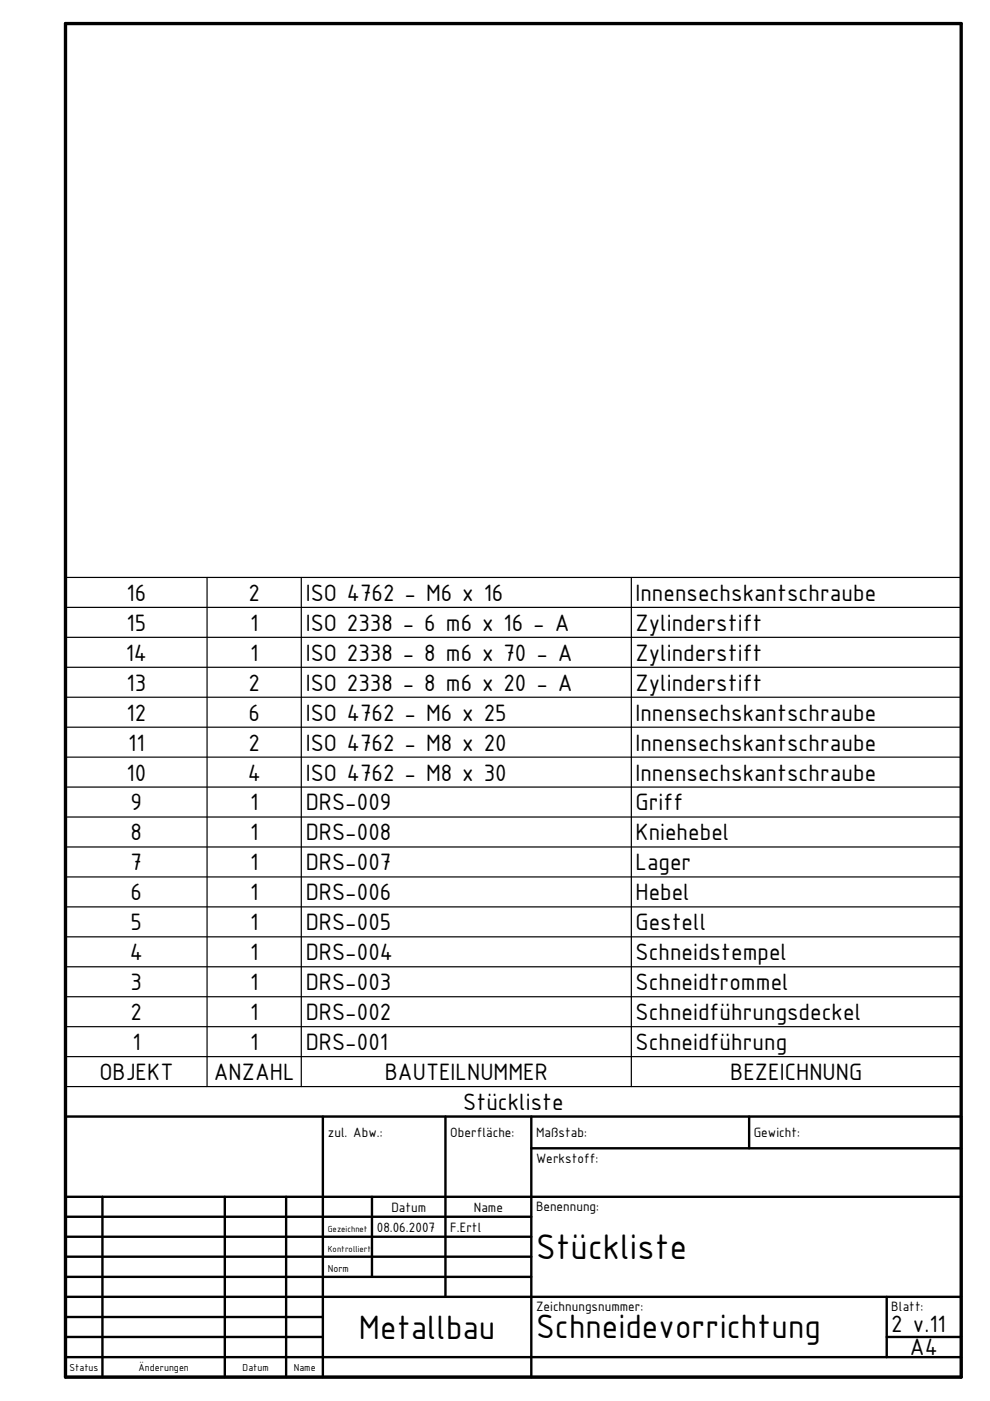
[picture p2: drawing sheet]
<svg xmlns="http://www.w3.org/2000/svg" width="210mm" height="297mm" viewBox="0 0 210 297" stroke-linecap="round" stroke-linejoin="round" font-family="sans-serif">
<defs><g id="words">
<text font-size="8.1" x="113.7" y="267">Stückliste</text>
<g font-size="7.7">
<text x="76.1" y="283.8">Metallbau</text>
<text x="113.7" y="283.7">Schneidevorrichtung</text>
</g>
<g font-size="5.4">
<text x="26.8" y="127.4">16</text>
<text x="52.7" y="127.4">2</text>
<text x="64.8" y="127.4">ISO 4762 - M6 x 16</text>
<text x="134.7" y="127.4">Innensechskantschraube</text>
<text x="26.8" y="133.8">15</text>
<text x="53" y="133.8">1</text>
<text x="64.8" y="133.8">ISO 2338 - 6 m6 x 16 - A</text>
<text x="134.7" y="133.8">Zylinderstift</text>
<text x="26.7" y="140.1">14</text>
<text x="53" y="140.1">1</text>
<text x="64.8" y="140.1">ISO 2338 - 8 m6 x 70 - A</text>
<text x="134.7" y="140.1">Zylinderstift</text>
<text x="26.8" y="146.5">13</text>
<text x="52.7" y="146.5">2</text>
<text x="64.8" y="146.5">ISO 2338 - 8 m6 x 20 - A</text>
<text x="134.7" y="146.5">Zylinderstift</text>
<text x="26.8" y="152.8">12</text>
<text x="52.7" y="152.8">6</text>
<text x="64.8" y="152.8">ISO 4762 - M6 x 25</text>
<text x="134.7" y="152.8">Innensechskantschraube</text>
<text x="27.2" y="159.1">11</text>
<text x="52.7" y="159.1">2</text>
<text x="64.8" y="159.1">ISO 4762 - M8 x 20</text>
<text x="134.7" y="159.1">Innensechskantschraube</text>
<text x="26.8" y="165.5">10</text>
<text x="52.5" y="165.5">4</text>
<text x="64.8" y="165.5">ISO 4762 - M8 x 30</text>
<text x="134.7" y="165.5">Innensechskantschraube</text>
<text x="27.7" y="171.8">9</text>
<text x="53" y="171.8">1</text>
<text x="64.8" y="171.8">DRS-009</text>
<text x="134.7" y="171.8">Griff</text>
<text x="27.7" y="178.2">8</text>
<text x="53" y="178.2">1</text>
<text x="64.8" y="178.2">DRS-008</text>
<text x="134.7" y="178.2">Kniehebel</text>
<text x="27.7" y="184.5">7</text>
<text x="53" y="184.5">1</text>
<text x="64.8" y="184.5">DRS-007</text>
<text x="134.7" y="184.5">Lager</text>
<text x="27.7" y="190.9">6</text>
<text x="53" y="190.9">1</text>
<text x="64.8" y="190.9">DRS-006</text>
<text x="134.7" y="190.9">Hebel</text>
<text x="27.7" y="197.2">5</text>
<text x="53" y="197.2">1</text>
<text x="64.8" y="197.2">DRS-005</text>
<text x="134.7" y="197.2">Gestell</text>
<text x="27.5" y="203.6">4</text>
<text x="53" y="203.6">1</text>
<text x="64.8" y="203.6">DRS-004</text>
<text x="134.7" y="203.6">Schneidstempel</text>
<text x="27.7" y="209.9">3</text>
<text x="53" y="209.9">1</text>
<text x="64.8" y="209.9">DRS-003</text>
<text x="134.7" y="209.9">Schneidtrommel</text>
<text x="27.7" y="216.3">2</text>
<text x="53" y="216.3">1</text>
<text x="64.8" y="216.3">DRS-002</text>
<text x="134.7" y="216.3">Schneidführungsdeckel</text>
<text x="28.1" y="222.6">1</text>
<text x="53" y="222.6">1</text>
<text x="64.8" y="222.6">DRS-001</text>
<text x="134.7" y="222.6">Schneidführung</text>
<text x="21.1" y="229">OBJEKT</text>
<text x="45.3" y="229">ANZAHL</text>
<text x="81.6" y="229">BAUTEILNUMMER</text>
<text x="154.8" y="229">BEZEICHNUNG</text>
<text x="98.2" y="235.3">Stückliste</text>
<text x="189" y="282.5">2 v.11</text>
<text x="192.9" y="287.4">A4</text>
</g>
<g font-size="3.1">
<text x="69.5" y="241.1">zul. Abw.:</text>
<text x="95.5" y="241.1">Oberfläche:</text>
<text x="113.7" y="241.1">Maßstab:</text>
<text x="159.8" y="241.1">Gewicht:</text>
<text x="113.7" y="246.5">Werkstoff:</text>
<text x="83" y="257">Datum</text>
<text x="100.5" y="257">Name</text>
<text x="113.7" y="256.7">Benennung:</text>
<text x="79.9" y="261.2">08.06.2007</text>
<text x="95.5" y="261.2">F.Ertl</text>
<text x="113.7" y="278">Zeichnungsnummer:</text>
<text x="189" y="277.9">Blatt:</text>
</g>
<g font-size="2.3">
<text x="69.5" y="269.7">Norm</text>
<text x="14.7" y="290.6">Status</text>
<text x="29.4" y="290.6">Änderungen</text>
<text x="51.4" y="290.6">Datum</text>
<text x="62.3" y="290.6">Name</text>
</g>
<g font-size="2">
<text x="69.5" y="261.2">Gezeichnet</text>
<text x="69.5" y="265.5">Kontrolliert</text>
</g>
</g></defs>
<path d="M13.9 5h189.9v287h-189.9z" fill="none" stroke="#000" stroke-width=".71"/>
<g fill="none" stroke="#000" stroke-width=".51">
<path d="M13.9 236.7h189.9v55.3h-189.9zM68.5 236.7v55.3M94.4 236.7v38.3M112.6 236.7v55.3M158.8 236.7v6.8M13.9 258h98.7M13.9 253.7h189.9M21.7 253.7v38.3M47.7 253.7v38.3M60.7 253.7v38.3M78.9 253.7v17M112.6 243.5h91.2"/>
<path d="M13.9 262.2h98.7M13.9 266.4h98.7M13.9 270.7h98.7M13.9 275h189.9M13.9 279.2h54.6M188 275v12.7M13.9 283.5h54.6M13.9 287.7h189.9M188 283.5h15.8"/>
</g>
<g fill="none" stroke="#000" stroke-width=".25">
<path d="M13.9 122.4h189.9v114.3h-189.9zM13.9 128.8h189.9M13.9 135.1h189.9M43.9 122.4v108M63.9 122.4v108M133.9 122.4v108M13.9 141.5h189.9M13.9 147.8h189.9M13.9 154.2h189.9M13.9 160.5h189.9M13.9 166.9h189.9M13.9 173.2h189.9"/>
<path d="M13.9 179.6h189.9M13.9 185.9h189.9M13.9 192.3h189.9M13.9 198.6h189.9M13.9 205h189.9M13.9 211.3h189.9M13.9 217.7h189.9M13.9 224h189.9M13.9 230.4h189.9"/>
</g>
<use href="#words"/>
</svg>
